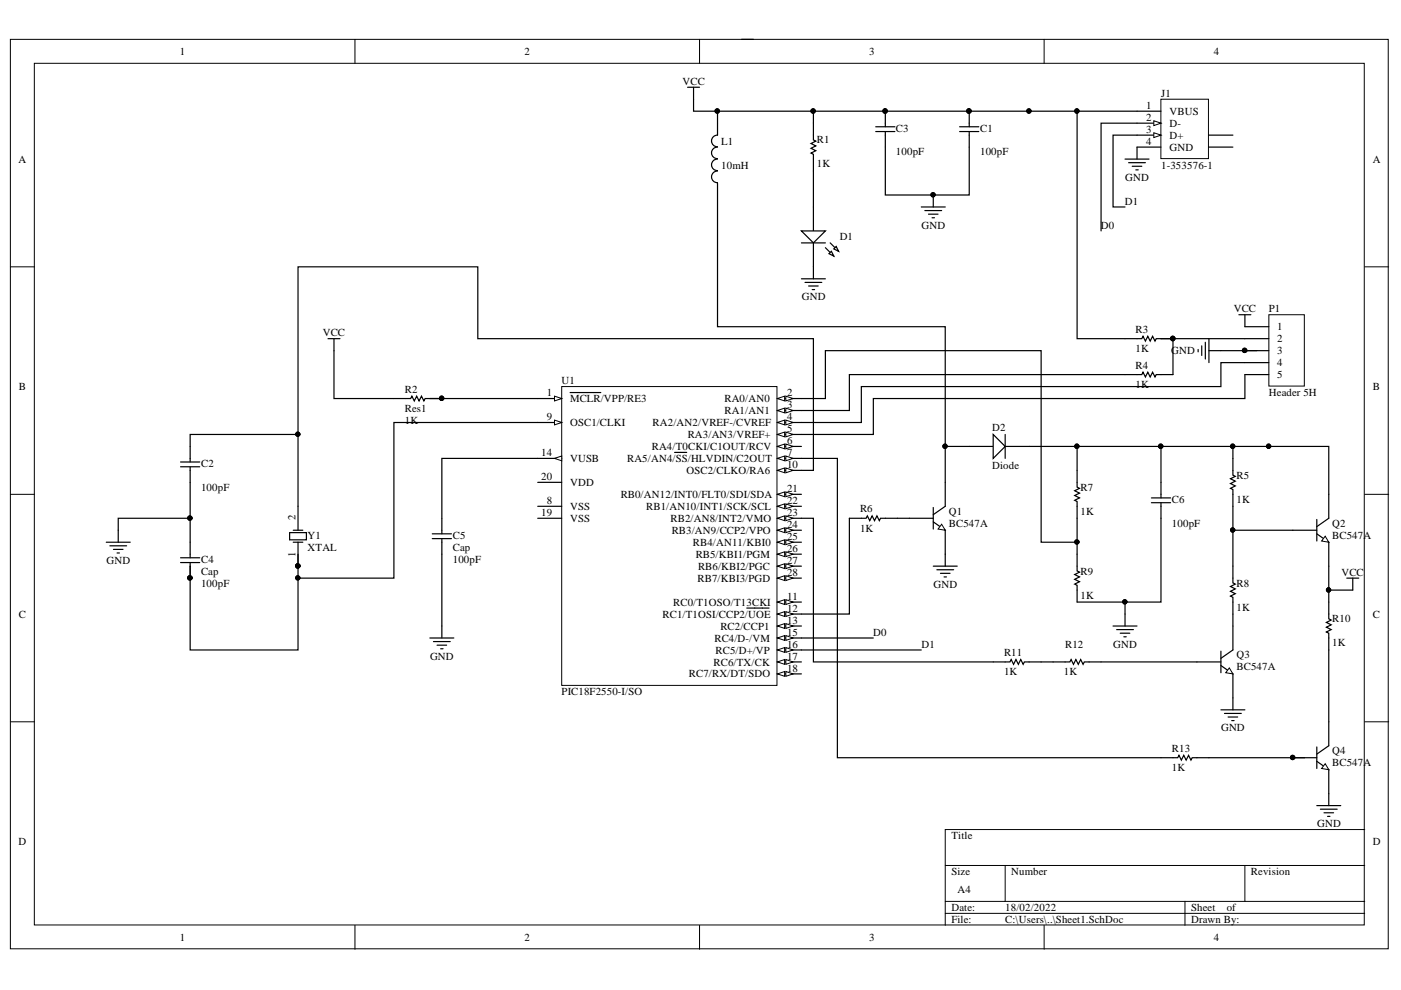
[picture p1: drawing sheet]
<svg xmlns="http://www.w3.org/2000/svg" width="297mm" height="210mm" viewBox="0 0 297 210" stroke-linecap="round" stroke-linejoin="round" font-family="sans-serif">
<defs><g id="words">
<g font-size="2.3">
<text x="38.1" y="11.7">1</text>
<text x="111.2" y="11.7">2</text>
<text x="184.3" y="11.7">3</text>
<text x="257.4" y="11.7">4</text>
<text x="144.7" y="18">VCC</text>
<text x="243" y="23.1">1</text>
<text x="246.2" y="20.5">J1</text>
<text x="190" y="27.9">C3</text>
<text x="207.8" y="27.9">C1</text>
<text x="243" y="25.6">2</text>
<text x="243" y="28.1">3</text>
<text x="248" y="24.3">VBUS</text>
<text x="248" y="26.9">D-</text>
<text x="248" y="29.4">D+</text>
<text x="3.9" y="34.5">A</text>
<text x="152.9" y="35.7">10mH</text>
<text x="152.9" y="30.7">L1</text>
<text x="173.2" y="35.5">1K</text>
<text x="173.2" y="30.4">R1</text>
<text x="190" y="33">100pF</text>
<text x="207.8" y="33">100pF</text>
<text x="243" y="30.7">4</text>
<text x="246.2" y="35.7">1-353576-1</text>
<text x="248" y="31.9">GND</text>
<text x="291.1" y="34.5">A</text>
<text x="238.6" y="38.3">GND</text>
<text x="238.5" y="43.4">D1</text>
<text x="178" y="50.8">D1</text>
<text x="195.4" y="48.5">GND</text>
<text x="233.4" y="48.5">D0</text>
<text x="170" y="63.7">GND</text>
<text x="68.4" y="71.3">VCC</text>
<text x="240.8" y="70.6">R3</text>
<text x="261.6" y="66.2">VCC</text>
<text x="269" y="66.2">P1</text>
<text x="270.8" y="70">1</text>
<text x="240.8" y="74.6">1K</text>
<text x="248.3" y="75.1">GND</text>
<text x="270.8" y="72.6">2</text>
<text x="270.8" y="75.1">3</text>
<text x="270.8" y="77.7">4</text>
<text x="4" y="82.7">B</text>
<text x="85.8" y="83.2">R2</text>
<text x="115.9" y="84">1</text>
<text x="119.1" y="81.5">U1</text>
<text x="166.9" y="84">2</text>
<text x="240.8" y="82.2">1K</text>
<text x="240.8" y="78.2">R4</text>
<text x="269" y="84">Header 5H</text>
<text x="270.8" y="80.2">5</text>
<text x="291.1" y="82.7">B</text>
<text x="85.8" y="89.8">1K</text>
<text x="85.8" y="87.3">Res1</text>
<text x="115.9" y="89.1">9</text>
<text x="120.9" y="85.3">MCLR/VPP/RE3</text>
<text x="153.6" y="85.3">RA0/AN0</text>
<text x="153.6" y="87.8">RA1/AN1</text>
<text x="166.9" y="86.5">3</text>
<text x="166.9" y="89.1">4</text>
<text x="120.9" y="90.3">OSC1/CLKI</text>
<text x="138.2" y="95.4">RA4/T0CKI/C1OUT/RCV</text>
<text x="138.4" y="90.3">RA2/AN2/VREF-/CVREF</text>
<text x="145.8" y="92.9">RA3/AN3/VREF+</text>
<text x="166.9" y="91.6">5</text>
<text x="166.9" y="94.1">6</text>
<text x="210.3" y="91.3">D2</text>
<text x="42.6" y="98.9">C2</text>
<text x="114.8" y="96.7">14</text>
<text x="114.8" y="101.7">20</text>
<text x="120.9" y="97.9">VUSB</text>
<text x="132.9" y="97.9">RA5/AN4/SS/HLVDIN/C2OUT</text>
<text x="145.6" y="100.5">OSC2/CLKO/RA6</text>
<text x="166.9" y="96.7">7</text>
<text x="166.9" y="99.2">10</text>
<text x="210.3" y="99.5">Diode</text>
<text x="262.2" y="101.5">R5</text>
<text x="42.6" y="104.1">100pF</text>
<text x="115.9" y="106.9">8</text>
<text x="120.9" y="103">VDD</text>
<text x="131.6" y="105.6">RB0/AN12/INT0/FLT0/SDI/SDA</text>
<text x="166.9" y="104.4">21</text>
<text x="166.9" y="106.9">22</text>
<text x="229.1" y="104.1">R7</text>
<text x="248.5" y="106.6">C6</text>
<text x="262.2" y="106.6">1K</text>
<text x="62.7" y="110.4" transform="rotate(-90 62.7 110.4)">2</text>
<text x="114.8" y="109.4">19</text>
<text x="120.9" y="108.2">VSS</text>
<text x="120.9" y="110.7">VSS</text>
<text x="137" y="108.2">RB1/AN10/INT1/SCK/SCL</text>
<text x="142.2" y="110.7">RB2/AN8/INT2/VMO</text>
<text x="142.4" y="113.2">RB3/AN9/CCP2/VPO</text>
<text x="166.9" y="109.4">23</text>
<text x="166.9" y="112">24</text>
<text x="182.3" y="112.7">1K</text>
<text x="182.3" y="108.7">R6</text>
<text x="201.2" y="109.2">Q1</text>
<text x="201.2" y="111.7">BC547A</text>
<text x="229.1" y="109.2">1K</text>
<text x="248.5" y="111.7">100pF</text>
<text x="282.5" y="111.7">Q2</text>
<text x="22.6" y="119.6">GND</text>
<text x="42.6" y="119.3">C4</text>
<text x="62.7" y="118.1" transform="rotate(-90 62.7 118.1)">1</text>
<text x="65.2" y="114.2">Y1</text>
<text x="65.2" y="116.8">XTAL</text>
<text x="96" y="119.3">100pF</text>
<text x="96" y="114.2">C5</text>
<text x="96" y="116.8">Cap</text>
<text x="146.9" y="115.8">RB4/AN11/KBI0</text>
<text x="147.5" y="118.3">RB5/KBI1/PGM</text>
<text x="166.9" y="114.5">25</text>
<text x="166.9" y="117">26</text>
<text x="166.9" y="119.6">27</text>
<text x="282.5" y="114.2">BC547A</text>
<text x="42.6" y="124.4">100pF</text>
<text x="42.6" y="121.8">Cap</text>
<text x="147.9" y="123.4">RB7/KBI3/PGD</text>
<text x="148" y="120.8">RB6/KBI2/PGC</text>
<text x="166.9" y="122.1">28</text>
<text x="197.9" y="124.6">GND</text>
<text x="229.1" y="121.8">R9</text>
<text x="262.2" y="124.4">R8</text>
<text x="284.4" y="122.1">VCC</text>
<text x="4" y="131">C</text>
<text x="140.5" y="131">RC1/T1OSI/CCP2/UOE</text>
<text x="142.8" y="128.4">RC0/T1OSO/T13CKI</text>
<text x="166.9" y="127.2">11</text>
<text x="166.9" y="129.7">12</text>
<text x="229.1" y="126.9">1K</text>
<text x="262.2" y="129.4">1K</text>
<text x="282.5" y="132">R10</text>
<text x="291.1" y="131">C</text>
<text x="151.5" y="136">RC4/D-/VM</text>
<text x="152.7" y="133.5">RC2/CCP1</text>
<text x="166.9" y="132.2">13</text>
<text x="166.9" y="134.8">15</text>
<text x="166.9" y="137.3">16</text>
<text x="185.1" y="134.8">D0</text>
<text x="195.4" y="137.3">D1</text>
<text x="225.8" y="137.3">R12</text>
<text x="236" y="137.3">GND</text>
<text x="282.5" y="137.1">1K</text>
<text x="91.2" y="139.8">GND</text>
<text x="146.1" y="143.6">RC7/RX/DT/SDO</text>
<text x="151.3" y="141.1">RC6/TX/CK</text>
<text x="151.7" y="138.6">RC5/D+/VP</text>
<text x="166.9" y="139.8">17</text>
<text x="166.9" y="142.4">18</text>
<text x="212.9" y="143.1">1K</text>
<text x="212.9" y="139.1">R11</text>
<text x="225.6" y="143.1">1K</text>
<text x="262.2" y="139.6">Q3</text>
<text x="262.2" y="142.1">BC547A</text>
<text x="119.1" y="147.4">PIC18F2550-I/SO</text>
<text x="258.9" y="155">GND</text>
<text x="248.5" y="159.4">R13</text>
<text x="282.5" y="159.9">Q4</text>
<text x="248.5" y="163.5">1K</text>
<text x="282.5" y="162.4">BC547A</text>
<text x="3.9" y="179.2">D</text>
<text x="201.7" y="177.9">Title</text>
<text x="279.3" y="175.4">GND</text>
<text x="291.1" y="179.2">D</text>
<text x="201.7" y="185.6">Size</text>
<text x="214.4" y="185.6">Number</text>
<text x="265.2" y="185.6">Revision</text>
<text x="203" y="189.4">A4</text>
<text x="201.7" y="193.2">Date:</text>
<text x="201.7" y="195.7">File:</text>
<text x="213.1" y="193.2">18/02/2022</text>
<text x="213.1" y="195.7">C:\Users\..\Sheet1.SchDoc</text>
<text x="252.5" y="193.2">Sheet</text>
<text x="252.5" y="195.7">Drawn By:</text>
<text x="260.1" y="193.2">of</text>
<text x="38.1" y="199.5">1</text>
<text x="111.2" y="199.5">2</text>
<text x="184.3" y="199.5">3</text>
<text x="257.4" y="199.5">4</text>
</g>
</g></defs>
<g fill="#fff" stroke="#000" stroke-width=".21">
<path d="M2.2 8.3h292.1v192.9h-292.1z"/>
<path d="M7.3 13.4h282v182.7h-282z"/>
</g>
<g fill="none" stroke="#000" stroke-width=".21">
<path d="M75.3 8.3v5.1M148.3 8.3v5.1M221.4 8.3v5.1M2.2 56.6h5.1M289.4 56.6h5M2.2 104.8h5.1M289.4 104.8h5M2.2 153h5.1M289.4 153h5M289.4 175.9h-89v20.3M75.3 196.2v5.1M148.3 196.2v5.1"/>
<path d="M200.4 183.5h89M200.4 191.1h89M200.4 193.7h89M213.1 183.5v7.6M221.4 196.2v5.1M251.2 191.1v5.1M263.9 183.5v7.6"/>
</g>
<path d="M119.1 82h45.6v63.3h-45.6z" fill="#fff" stroke="#000" stroke-width=".21"/>
<path d="M114 84.5h5.1" fill="none" stroke="#000" stroke-width=".25"/>
<path d="M117.6 84l1.5 .5-1.5 .5z" fill="#fff"/>
<path d="M117.6 84l1.5 .5-1.5 .5z" fill="none" stroke="#000" stroke-width=".21"/>
<path d="M120.9 83.2h6.5M164.8 84.5h5.1" fill="none" stroke="#000" stroke-width=".25"/>
<path d="M164.8 84.5l1.6-.5v1z" fill="#fff"/>
<path d="M164.8 84.5l1.6-.5v1z" fill="none" stroke="#000" stroke-width=".21"/>
<path d="M166.6 84l1.5 .5-1.5 .5z" fill="#fff"/>
<path d="M166.6 84l1.5 .5-1.5 .5z" fill="none" stroke="#000" stroke-width=".21"/>
<path d="M164.8 87h5.1" fill="none" stroke="#000" stroke-width=".25"/>
<path d="M164.8 87l1.6-.5v1z" fill="#fff"/>
<path d="M164.8 87l1.6-.5v1z" fill="none" stroke="#000" stroke-width=".21"/>
<path d="M166.6 86.5l1.5 .5-1.5 .5z" fill="#fff"/>
<path d="M166.6 86.5l1.5 .5-1.5 .5z" fill="none" stroke="#000" stroke-width=".21"/>
<path d="M164.8 89.6h5.1" fill="none" stroke="#000" stroke-width=".25"/>
<path d="M164.8 89.6l1.6-.5v1z" fill="#fff"/>
<path d="M164.8 89.6l1.6-.5v1z" fill="none" stroke="#000" stroke-width=".21"/>
<path d="M166.6 89.1l1.5 .5-1.5 .5z" fill="#fff"/>
<path d="M166.6 89.1l1.5 .5-1.5 .5z" fill="none" stroke="#000" stroke-width=".21"/>
<path d="M164.8 92.1h5.1" fill="none" stroke="#000" stroke-width=".25"/>
<path d="M164.8 92.1l1.6-.5v1z" fill="#fff"/>
<path d="M164.8 92.1l1.6-.5v1z" fill="none" stroke="#000" stroke-width=".21"/>
<path d="M166.6 91.6l1.5 .5-1.5 .5z" fill="#fff"/>
<path d="M166.6 91.6l1.5 .5-1.5 .5z" fill="none" stroke="#000" stroke-width=".21"/>
<path d="M164.8 94.7h5.1" fill="none" stroke="#000" stroke-width=".25"/>
<path d="M164.8 94.7l1.6-.6v1.1z" fill="#fff"/>
<path d="M164.8 94.7l1.6-.6v1.1z" fill="none" stroke="#000" stroke-width=".21"/>
<path d="M166.6 94.1l1.5 .6-1.5 .5z" fill="#fff"/>
<path d="M166.6 94.1l1.5 .6-1.5 .5z" fill="none" stroke="#000" stroke-width=".21"/>
<path d="M164.8 97.2h5.1" fill="none" stroke="#000" stroke-width=".25"/>
<path d="M164.8 97.2l1.6-.5v1z" fill="#fff"/>
<path d="M164.8 97.2l1.6-.5v1z" fill="none" stroke="#000" stroke-width=".21"/>
<path d="M166.6 96.7l1.5 .5-1.5 .5z" fill="#fff"/>
<path d="M166.6 96.7l1.5 .5-1.5 .5z" fill="none" stroke="#000" stroke-width=".21"/>
<path d="M114 89.6h5.1M143 95.9h2.6M114 107.3h5.1" fill="none" stroke="#000" stroke-width=".25"/>
<path d="M117.6 89.1l1.5 .5-1.5 .5z" fill="#fff"/>
<path d="M117.6 89.1l1.5 .5-1.5 .5z" fill="none" stroke="#000" stroke-width=".21"/>
<path d="M164.8 99.7h5.1" fill="none" stroke="#000" stroke-width=".25"/>
<path d="M164.8 99.7l1.6-.5v1z" fill="#fff"/>
<path d="M164.8 99.7l1.6-.5v1z" fill="none" stroke="#000" stroke-width=".21"/>
<path d="M166.6 99.2l1.5 .5-1.5 .5z" fill="#fff"/>
<path d="M166.6 99.2l1.5 .5-1.5 .5z" fill="none" stroke="#000" stroke-width=".21"/>
<path d="M164.8 127.7h5.1" fill="none" stroke="#000" stroke-width=".25"/>
<path d="M164.8 127.7l1.6-.6v1.1z" fill="#fff"/>
<path d="M164.8 127.7l1.6-.6v1.1z" fill="none" stroke="#000" stroke-width=".21"/>
<path d="M166.6 127.1l1.5 .6-1.5 .5z" fill="#fff"/>
<path d="M166.6 127.1l1.5 .6-1.5 .5z" fill="none" stroke="#000" stroke-width=".21"/>
<path d="M164.8 130.2h5.1" fill="none" stroke="#000" stroke-width=".25"/>
<path d="M164.8 130.2l1.6-.5v1z" fill="#fff"/>
<path d="M164.8 130.2l1.6-.5v1z" fill="none" stroke="#000" stroke-width=".21"/>
<path d="M166.6 129.7l1.5 .5-1.5 .5z" fill="#fff"/>
<path d="M166.6 129.7l1.5 .5-1.5 .5z" fill="none" stroke="#000" stroke-width=".21"/>
<path d="M158.3 128.9h4.8M164.8 132.7h5.1" fill="none" stroke="#000" stroke-width=".25"/>
<path d="M164.8 132.7l1.6-.5v1z" fill="#fff"/>
<path d="M164.8 132.7l1.6-.5v1z" fill="none" stroke="#000" stroke-width=".21"/>
<path d="M166.6 132.2l1.5 .5-1.5 .5z" fill="#fff"/>
<path d="M166.6 132.2l1.5 .5-1.5 .5z" fill="none" stroke="#000" stroke-width=".21"/>
<path d="M114 97.2h5.1" fill="none" stroke="#000" stroke-width=".25"/>
<path d="M117.6 97.2l1.5-.5v1z" fill="#fff"/>
<path d="M117.6 97.2l1.5-.5v1z" fill="none" stroke="#000" stroke-width=".21"/>
<path d="M164.8 135.3h5.1" fill="none" stroke="#000" stroke-width=".25"/>
<path d="M164.8 135.3l1.6-.5v1z" fill="#fff"/>
<path d="M164.8 135.3l1.6-.5v1z" fill="none" stroke="#000" stroke-width=".21"/>
<path d="M166.6 134.8l1.5 .5-1.5 .5z" fill="#fff"/>
<path d="M166.6 134.8l1.5 .5-1.5 .5z" fill="none" stroke="#000" stroke-width=".21"/>
<path d="M164.8 137.8h5.1" fill="none" stroke="#000" stroke-width=".25"/>
<path d="M164.8 137.8l1.6-.5v1z" fill="#fff"/>
<path d="M164.8 137.8l1.6-.5v1z" fill="none" stroke="#000" stroke-width=".21"/>
<path d="M166.6 137.3l1.5 .5-1.5 .5z" fill="#fff"/>
<path d="M166.6 137.3l1.5 .5-1.5 .5z" fill="none" stroke="#000" stroke-width=".21"/>
<path d="M164.8 140.3h5.1" fill="none" stroke="#000" stroke-width=".25"/>
<path d="M164.8 140.3l1.6-.5v1.1z" fill="#fff"/>
<path d="M164.8 140.3l1.6-.5v1.1z" fill="none" stroke="#000" stroke-width=".21"/>
<path d="M166.6 139.8l1.5 .5-1.5 .6z" fill="#fff"/>
<path d="M166.6 139.8l1.5 .5-1.5 .6z" fill="none" stroke="#000" stroke-width=".21"/>
<path d="M164.8 142.9h5.1" fill="none" stroke="#000" stroke-width=".25"/>
<path d="M164.8 142.9l1.6-.5v1z" fill="#fff"/>
<path d="M164.8 142.9l1.6-.5v1z" fill="none" stroke="#000" stroke-width=".21"/>
<path d="M166.6 142.4l1.5 .5-1.5 .5z" fill="#fff"/>
<path d="M166.6 142.4l1.5 .5-1.5 .5z" fill="none" stroke="#000" stroke-width=".21"/>
<path d="M114 109.9h5.1M114 102.3h5.1M164.8 104.8h5.1" fill="none" stroke="#000" stroke-width=".25"/>
<path d="M164.8 104.8l1.6-.5v1z" fill="#fff"/>
<path d="M164.8 104.8l1.6-.5v1z" fill="none" stroke="#000" stroke-width=".21"/>
<path d="M166.6 104.3l1.5 .5-1.5 .5z" fill="#fff"/>
<path d="M166.6 104.3l1.5 .5-1.5 .5z" fill="none" stroke="#000" stroke-width=".21"/>
<path d="M164.8 107.3h5.1" fill="none" stroke="#000" stroke-width=".25"/>
<path d="M164.8 107.3l1.6-.5v1.1z" fill="#fff"/>
<path d="M164.8 107.3l1.6-.5v1.1z" fill="none" stroke="#000" stroke-width=".21"/>
<path d="M166.6 106.8l1.5 .5-1.5 .6z" fill="#fff"/>
<path d="M166.6 106.8l1.5 .5-1.5 .6z" fill="none" stroke="#000" stroke-width=".21"/>
<path d="M164.8 109.9h5.1" fill="none" stroke="#000" stroke-width=".25"/>
<path d="M164.8 109.9l1.6-.5v1z" fill="#fff"/>
<path d="M164.8 109.9l1.6-.5v1z" fill="none" stroke="#000" stroke-width=".21"/>
<path d="M166.6 109.4l1.5 .5-1.5 .5z" fill="#fff"/>
<path d="M166.6 109.4l1.5 .5-1.5 .5z" fill="none" stroke="#000" stroke-width=".21"/>
<path d="M164.8 112.4h5.1" fill="none" stroke="#000" stroke-width=".25"/>
<path d="M164.8 112.4l1.6-.5v1z" fill="#fff"/>
<path d="M164.8 112.4l1.6-.5v1z" fill="none" stroke="#000" stroke-width=".21"/>
<path d="M166.6 111.9l1.5 .5-1.5 .5z" fill="#fff"/>
<path d="M166.6 111.9l1.5 .5-1.5 .5z" fill="none" stroke="#000" stroke-width=".21"/>
<path d="M164.8 115h5.1" fill="none" stroke="#000" stroke-width=".25"/>
<path d="M164.8 115l1.6-.5v1z" fill="#fff"/>
<path d="M164.8 115l1.6-.5v1z" fill="none" stroke="#000" stroke-width=".21"/>
<path d="M166.6 114.5l1.5 .5-1.5 .5z" fill="#fff"/>
<path d="M166.6 114.5l1.5 .5-1.5 .5z" fill="none" stroke="#000" stroke-width=".21"/>
<path d="M164.8 117.5h5.1" fill="none" stroke="#000" stroke-width=".25"/>
<path d="M164.8 117.5l1.6-.5v1z" fill="#fff"/>
<path d="M164.8 117.5l1.6-.5v1z" fill="none" stroke="#000" stroke-width=".21"/>
<path d="M166.6 117l1.5 .5-1.5 .5z" fill="#fff"/>
<path d="M166.6 117l1.5 .5-1.5 .5z" fill="none" stroke="#000" stroke-width=".21"/>
<path d="M164.8 120h5.1" fill="none" stroke="#000" stroke-width=".25"/>
<path d="M164.8 120l1.6-.5v1z" fill="#fff"/>
<path d="M164.8 120l1.6-.5v1z" fill="none" stroke="#000" stroke-width=".21"/>
<path d="M166.6 119.5l1.5 .5-1.5 .5z" fill="#fff"/>
<path d="M166.6 119.5l1.5 .5-1.5 .5z" fill="none" stroke="#000" stroke-width=".21"/>
<path d="M164.8 122.6h5.1" fill="none" stroke="#000" stroke-width=".25"/>
<path d="M164.8 122.6l1.6-.5v1z" fill="#fff"/>
<path d="M164.8 122.6l1.6-.5v1z" fill="none" stroke="#000" stroke-width=".21"/>
<path d="M166.6 122.1l1.5 .5-1.5 .5z" fill="#fff"/>
<path d="M166.6 122.1l1.5 .5-1.5 .5z" fill="none" stroke="#000" stroke-width=".21"/>
<path d="M152.1 36.3a1.23 1.23 0 0 0-1.2 1.2 1.23 1.23 0 0 0 1.2 1.2M152.1 33.7a1.22 1.22 0 0 0-1.2 1.2 1.22 1.22 0 0 0 1.2 1.3M152.1 31.2a1.22 1.22 0 0 0-1.2 1.2 1.22 1.22 0 0 0 1.2 1.2M152.1 26.1v2.6a1.23 1.23 0 0 0-1.2 1.2 1.23 1.23 0 0 0 1.2 1.2M152.1 38.8v2.5M61.4 112.9h3.6v1.6h-3.6zM62.2 112.4h2M62.2 115h2M63.2 107.3v5.1M63.2 115v5" fill="none" stroke="#000" stroke-width=".25"/>
<circle cx="63.1" cy="120" r=".46" fill="#000" stroke="#000" stroke-width=".21"/>
<path d="M246.1 21h10.1v12.6h-10.1z" fill="#fff" stroke="#000" stroke-width=".21"/>
<path d="M241.1 23.6h5.1M241.1 26.1h5.1" fill="none" stroke="#000" stroke-width=".25"/>
<path d="M244.6 25.6l1.6 .5-1.6 .5z" fill="#fff"/>
<path d="M244.6 25.6l1.6 .5-1.6 .5z" fill="none" stroke="#000" stroke-width=".21"/>
<path d="M241.1 28.7h5.1" fill="none" stroke="#000" stroke-width=".25"/>
<path d="M244.6 28.1l1.6 .6-1.6 .5z" fill="#fff"/>
<path d="M244.6 28.1l1.6 .6-1.6 .5z" fill="none" stroke="#000" stroke-width=".21"/>
<path d="M241.1 31.2h5.1M256.3 31.2h5.1M256.3 28.7h5.1M192.8 109.9h5.1M197.9 110.6l2.5 1.8v5.1M197.9 107.6v4.6M200.4 102.3v5l-2.5 1.8" fill="none" stroke="#000" stroke-width=".25"/>
<path d="M199.6 111.2l.8 1.2-1.5-.2z" fill="#fff"/>
<path d="M199.6 111.2l.8 1.2-1.5-.2z" fill="none" stroke="#000" stroke-width=".21"/>
<path d="M269 66.7h7.5v15.2h-7.5z" fill="#fff" stroke="#000" stroke-width=".21"/>
<g fill="none" stroke="#000" stroke-width=".25">
<path d="M145.8 18.5h2.5M147 18.5v2.5M172.5 26.1v3.6l.5 .2-1.1 .5 1.1 .5-1.1 .5 1.1 .6-1.1 .5 .6 .2v3.6M185.7 26.9h4M185.7 27.9h4M187.7 23.6v3.3M187.7 27.9v3.3M203.5 26.9h4M203.5 27.9h4M205.5 23.6v3.3M205.5 27.9v3.3M238.5 33.7h5.1"/>
<path d="M239.3 34.5h3.5M240.1 35.3h2M240.8 36h.5M241.1 31.2v2.5M169.9 59.1h5.1M170.7 59.9h3.5M172.5 56.6v2.5M195.3 43.9h5.1M196.1 44.6h3.5M196.9 45.4h2M197.6 46.2h.5M197.9 41.3v2.6"/>
<path d="M69.5 71.8h2.6M70.8 71.8v2.5M171.4 60.6h2.1M172.2 61.4h.5M238.5 71.8h3.6l.2-.5 .5 1 .6-1 .5 1 .5-1 .5 1 .2-.5h3.6M238.5 79.4h3.6l.2-.5 .5 1 .6-1 .5 1 .5-1 .5 1 .2-.5h3.6M254 74.1v.5M254.8 73.3v2.1M255.6 72.6v3.5M256.3 74.3h2.6M256.3 71.8v5.1M262.7 66.7h2.5"/>
<path d="M263.9 66.7v2.6h5.1M263.9 71.8h5.1M263.9 74.3h5.1M263.9 76.9h5.1M263.9 79.4h5.1M38.3 98h4M38.3 99h4M40.3 94.7v3.3M40.3 99v3.3M83.5 84.5h3.6l.2-.5 .5 1 .5-1 .6 1 .5-1 .5 1 .2-.5h3.6M205.5 94.7h5.1M213.1 94.7h5.1"/>
<path d="M22.5 115h5.1M23.3 115.7h3.5M24.1 116.5h2M24.8 117.2h.5M25.1 112.4v2.6M38.3 118.3h4M38.3 119.3h4M40.3 115v3.3M40.3 119.3v3.3M91.6 113.2h4.1M91.6 114.2h4.1M93.7 109.9v3.3"/>
<path d="M93.7 114.2v3.3M91.1 135.3h5.1M91.9 136h3.6M92.7 136.8h2M93.4 137.6h.5M93.7 132.7v2.6"/>
</g>
<g fill="#000" stroke="#000" stroke-width=".21">
<circle cx="187.6" cy="23.5" r=".46"/>
<circle cx="205.4" cy="23.5" r=".47"/>
<circle cx="218.1" cy="23.5" r=".46"/>
<circle cx="197.8" cy="41.3" r=".46"/>
<circle cx="248.6" cy="71.8" r=".46"/>
<circle cx="263.9" cy="74.3" r=".46"/>
<circle cx="93.6" cy="84.4" r=".46"/>
<circle cx="40.3" cy="122.5" r=".46"/>
</g>
<path d="M210.6 92.1l2.5 2.6-2.5 2.5z" fill="#fff"/>
<path d="M172.5 43.9v5.1M172.5 51.5v5.1M210.6 92.1l2.5 2.6-2.5 2.5zM213.1 92.1v5.1" fill="none" stroke="#000" stroke-width=".25"/>
<path d="M169.9 49h5.1l-2.5 2.5z" fill="#fff"/>
<path d="M169.9 49h5.1l-2.5 2.5zM175 52.5l1.8 1.8M176 51.5l1.8 1.8" fill="none" stroke="#000" stroke-width=".25"/>
<path d="M175.8 53.8l.5-.5 .5 1z" fill="#fff"/>
<path d="M175.8 53.8l.5-.5 .5 1z" fill="none" stroke="#000" stroke-width=".25"/>
<path d="M176.8 52.8l.5-.5 .5 1z" fill="#fff"/>
<g fill="none" stroke="#000" stroke-width=".25">
<path d="M169.9 51.5h5.1M176.8 52.8l.5-.5 .5 1zM228.4 99.7v3.6l.5 .2-1 .5 1 .6-1 .5 1 .5-1 .5 .5 .2v3.6M261.4 97.2v3.5l.5 .3-1 .5 1 .5-1 .5 1 .5-1 .5 .5 .3v3.5M180.1 109.9h3.5l.3-.5 .5 1 .5-1 .5 1 .5-1 .5 1 .3-.5h3.5M200.4 117.5v2.5M228.4 117.5v3.6l.5 .2-1 .5 1 .5-1 .5 1 .5-1 .5 .5 .3v3.6M244.1 105.6h4.1M244.1 106.6h4.1M246.2 102.3v3.3M246.2 106.6v3.3M197.9 120h5.1"/>
<path d="M198.6 120.8h3.6M199.4 121.6h2M200.2 122.3h.5M236 132.7h5.1M236.7 133.5h3.6M237.5 134.3h2M238.3 135h.5M238.5 130.2v2.5M258.9 138.1v4.5M261.4 120v3.6l.5 .2-1 .6 1 .5-1 .5 1 .5-1 .5 .5 .2v3.6M261.4 132.7v5.1l-2.5 1.8M253.8 140.3h5.1"/>
<path d="M258.9 141.1l2.5 1.8v5.1"/>
</g>
<circle cx="269" cy="94.6" r=".46" fill="#000" stroke="#000" stroke-width=".21"/>
<path d="M260.6 141.6l.8 1.3-1.5-.3z" fill="#fff"/>
<path d="M260.6 141.6l.8 1.3-1.5-.3z" fill="none" stroke="#000" stroke-width=".21"/>
<path d="M274.1 112.4h5.1M279.2 113.2l2.5 1.8v5M279.2 110.1v4.6M281.7 104.8v5.1l-2.5 1.8" fill="none" stroke="#000" stroke-width=".25"/>
<path d="M281 113.7l.7 1.3-1.5-.3z" fill="#fff"/>
<path d="M281 113.7l.7 1.3-1.5-.3z" fill="none" stroke="#000" stroke-width=".21"/>
<g fill="none" stroke="#000" stroke-width=".25">
<path d="M281.7 127.7v3.5l.5 .3-1 .5 1 .5-1 .5 1 .5-1 .5 .5 .3v3.5M210.6 140.3h3.5l.3-.5 .5 1.1 .5-1.1 .5 1.1 .5-1.1 .5 1.1 .3-.6h3.5M223.3 140.3h3.5l.3-.5 .5 1.1 .5-1.1 .5 1.1 .5-1.1 .5 1.1 .3-.6h3.5M258.9 150.5h5M259.6 151.3h3.6M260.4 152h2M261.1 152.8h.6M261.4 148v2.5M279.2 158.4v4.5M281.7 153v5.1l-2.5 1.8M246.2 160.7h3.5l.3-.6 .5 1.1 .5-1.1 .5 1.1 .5-1.1 .5 1.1 .3-.5h3.5M274.1 160.7h5.1"/>
<path d="M279.2 161.4l2.5 1.8v5.1"/>
</g>
<circle cx="274.1" cy="160.6" r=".46" fill="#000" stroke="#000" stroke-width=".21"/>
<path d="M281 161.9l.7 1.3-1.5-.3z" fill="#fff"/>
<path d="M281 161.9l.7 1.3-1.5-.3z" fill="none" stroke="#000" stroke-width=".21"/>
<g fill="#000" stroke="#000" stroke-width=".21">
<circle cx="152.1" cy="23.5" r=".47"/>
<circle cx="172.4" cy="23.5" r=".47"/>
<circle cx="187.6" cy="23.5" r=".46"/>
<circle cx="205.4" cy="23.5" r=".47"/>
<circle cx="218.1" cy="23.5" r=".46"/>
<circle cx="228.3" cy="23.5" r=".46"/>
<circle cx="197.8" cy="41.3" r=".46"/>
<circle cx="248.6" cy="71.8" r=".46"/>
<circle cx="263.9" cy="74.3" r=".46"/>
<circle cx="63.1" cy="92.1" r=".46"/>
<circle cx="93.6" cy="84.4" r=".46"/>
<circle cx="200.4" cy="94.6" r=".46"/>
<circle cx="228.3" cy="94.6" r=".46"/>
<circle cx="246.1" cy="94.6" r=".47"/>
<circle cx="261.3" cy="94.6" r=".46"/>
<circle cx="269" cy="94.6" r=".46"/>
<circle cx="40.3" cy="109.8" r=".47"/>
<circle cx="63.1" cy="120" r=".46"/>
<circle cx="228.3" cy="114.9" r=".46"/>
<circle cx="261.3" cy="112.4" r=".46"/>
<circle cx="40.3" cy="122.5" r=".46"/>
<circle cx="63.1" cy="122.5" r=".46"/>
<circle cx="238.5" cy="127.6" r=".46"/>
<circle cx="281.7" cy="125.1" r=".46"/>
<circle cx="274.1" cy="160.6" r=".46"/>
</g>
<g fill="none" stroke="#000" stroke-width=".25">
<path d="M157.2 8.3h2.6M147 21v2.6h5.1M172.5 23.6v2.5M172.5 36.3v7.6M187.7 31.2v10.1h17.8v-10.1M228.4 23.6v48.2h10.1M241.1 23.6h-89v2.5M241.1 26.1h-7.7v22.9M241.1 28.7h-5.1v15.2h2.5M152.1 41.3v28h48.3v25.4M70.8 74.3v10.2h12.7M238.5 79.4h-58.4v7.6h-10.2"/>
<path d="M246.2 71.8h17.7M248.7 71.8v7.6M258.9 74.3h7.6M263.9 76.9h-5v5.1h-76.3v7.6h-12.7M263.9 79.4v5.1h-78.7v7.6h-15.3M40.3 94.7v-2.6h22.9v15.2M63.2 92.1v-35.5h38.1v15.2h71.2v27.9h-2.6M91.1 84.5h22.9M114 97.2h-20.3v12.7M114 89.6h-30.5v33h-20.3v-5.1M169.9 97.2h7.6v63.5h68.7M169.9 84.5h5.1v-10.2h45.7v40.7h7.7"/>
<path d="M205.5 94.7h-5.1v7.6M218.2 94.7h10.2v5M228.4 94.7h33M246.2 94.7v7.6M261.4 97.2v-2.5h20.3v10.1M40.3 102.3v12.7M40.3 109.9h-15.2v2.5M93.7 117.5v15.2M169.9 109.9h2.6v30.4h38.1M180.1 109.9v20.3h-10.2M190.2 109.9h2.6M228.4 109.9v7.6"/>
<path d="M246.2 109.9v17.8h-17.8M261.4 107.3v12.7M261.4 112.4h12.7M40.3 120v17.8h22.9v-15.2M169.9 135.3h15.3M169.9 137.8h25.4M238.5 127.7v2.5M261.4 130.2v2.5M281.7 120v7.7M281.7 137.8v15.2M285.5 122.6h2.6M286.8 122.6v2.5h-5.1"/>
<path d="M220.7 140.3h2.6M233.4 140.3h20.4M256.3 160.7h20.3M279.2 170.8h5.1M279.9 171.6h3.6M280.7 172.3h2M281.5 173.1h.5M281.7 168.3v2.5"/>
</g>
<use href="#words"/>
</svg>
